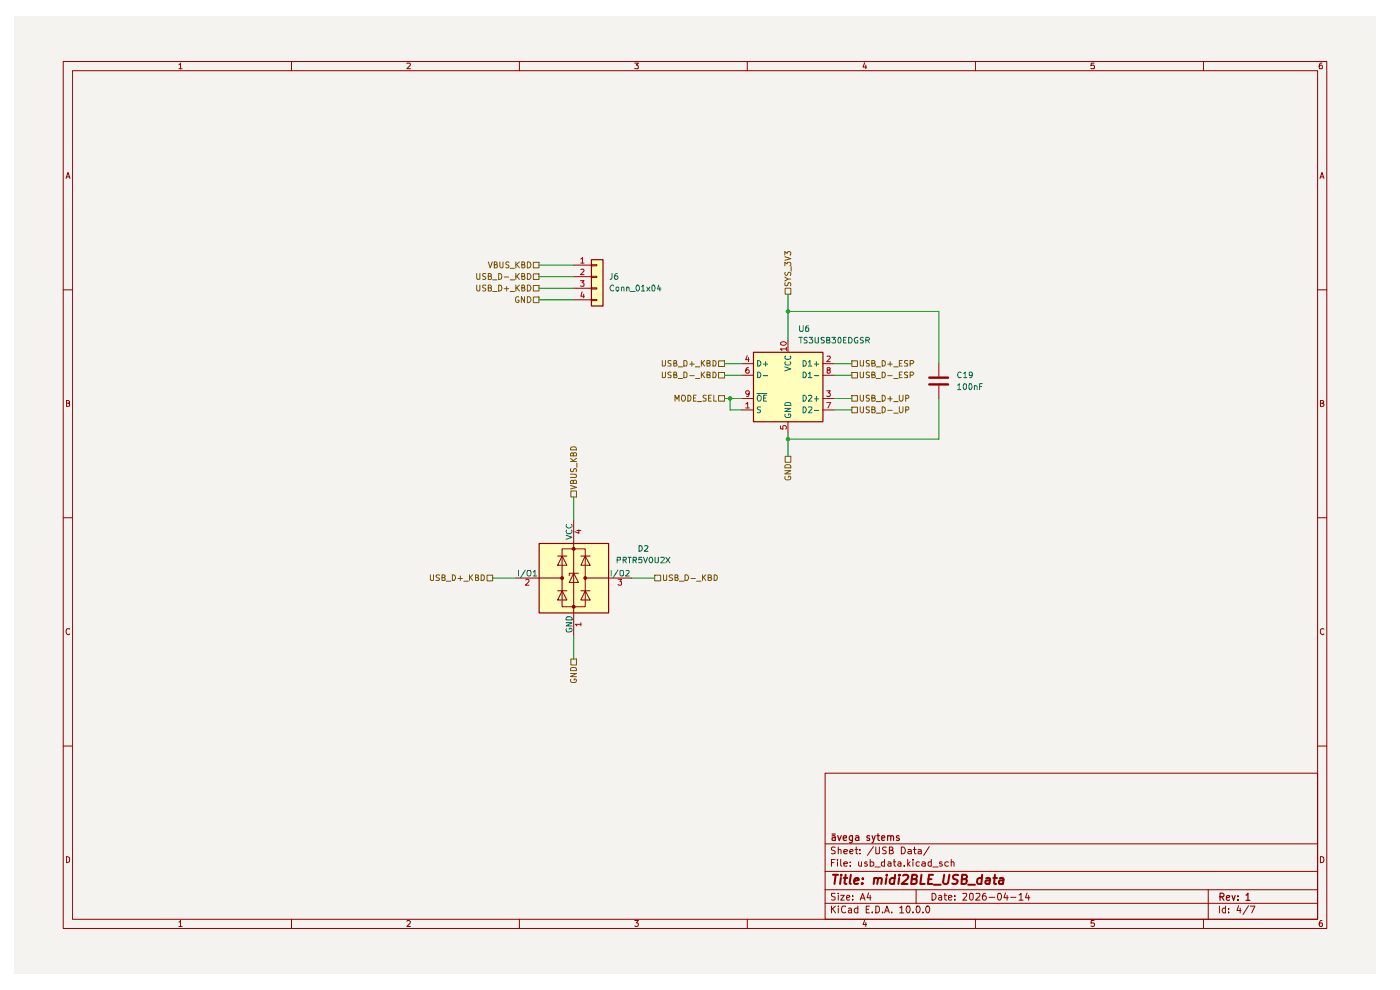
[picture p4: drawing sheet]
<svg xmlns="http://www.w3.org/2000/svg" width="297mm" height="210mm" viewBox="0 0 297 210" stroke-linecap="round" stroke-linejoin="round" font-family="sans-serif">
<path d="M3 3.4h288.9v203.2h-288.9z" fill="#f5f3ef"/>
<g fill="none" stroke="#910000" stroke-width=".21">
<path d="M13.4 13.1h268.1v183.8h-268.1zM15.4 15h264.1v180h-264.1zM38 13.7l.3-.3v1.2M38 14.6h.6M61.8 13.1v1.9M86.3 13.5l.6-.1 .2 .2-.1 .3-.7 .7h.8M110.2 13.1v1.9M134.7 13.4h.7l-.4 .4 .4 .3-.1 .5-.6-.1M158.5 13.1v1.9M183.4 13.3l-.3 .9h.7M183.7 13.8v.8M207 13.1v1.9"/>
<path d="M232.1 13.4h-.6l-.1 .6 .3-.2 .4 .1v.7l-.7-.1M255.3 13.1v1.9M280.5 13.4l-.5 .1-.1 .9v.2l.6-.1v-.5l-.1-.2-.5 .1v.2M14 37.9l.4-1.3 .5 1.3M14.1 37.5h.6M280 37.9l.5-1.3 .4 1.3M280.2 37.5h.6M13.4 61.5h2M279.5 61.5h2M14.1 85.5h.5l.2-.3-.3-.3h-.4v1.3l.7-.1v-.4l-.3-.2M280.1 85.5h.6l.1-.4-.7-.2v1.3h.5l.3-.4-.4-.3M13.4 109.8h2"/>
<path d="M279.5 109.8h2M14.8 133.4h-.5a.66 .66 0 0 0-.3 .8 .66 .66 0 0 0 .8 .3M280.9 133.4h-.5l-.3 .2v.7l.4 .3 .4-.1M13.4 158.3h2M279.5 158.3h2M175 164h104.5v31h-104.5zM175 179h104.5M177.2 179.8l-.6-.1-.2 .1v.5l.8 .3v.4h-.8M177.8 179.7v1.4M181.6 179.7v1.3l.4 .1M185.3 179.6l-1.3 1.9M185.8 179.7v1.3l.2 .1 .6-.1v-1.3"/>
<path d="M188 179.8l-.5-.1-.3 .2 .1 .4 .7 .3v.4h-.8M191.2 179.7a.73 .73 0 0 1 .9 .7 .73 .73 0 0 1-.9 .7zM194 179.7v1.2l.3 .2M197.1 179.6l-1.1 1.9M14.1 181.7h.2l.5 .3v.6l-.5 .4h-.2zM38 195.6l.3-.3v1.2M38 196.5h.6M61.8 195v1.9M86.3 195.4l.2-.1h.3l.3 .2-.1 .3-.7 .7h.8M110.2 195v1.9M134.7 195.3h.7l-.4 .5 .4 .2-.1 .4h-.6M158.5 195v1.9"/>
<path d="M175 191.6h104.5M175 188.7h104.5M175 184.8h104.5M176.4 192.2v1.4M176.4 183h.5M176.6 192.8l.6 .8M177.2 189.5l-.8 .1 .1 .5 .7 .2v.5l-.3 .1h-.5M177.2 182.3h-.8v1.4M177.2 192.2l-.8 .8M177.7 182.3v.2M177.7 182.8v.9M177.8 192.2v.1"/>
<path d="M177.8 189.5v.1M177.8 180.3l.5-.1 .1 .2v.7M177.8 189.9v1M177.8 192.6v1M178.3 189.9h.8l-.8 1h.8M178.3 182.3v1.3l.3 .1M179 183.2l.8-.1-.1-.2-.4-.1-.3 .2v.6l.3 .1h.4M179 180.7l.8-.2-.3-.3-.5 .2v.5l.3 .2 .4-.1M179.4 192.3l-.6-.1a.75 .75 0 0 0-.3 .9 .75 .75 0 0 0 .9 .5v-.1M179.6 190.4l.7-.1-.2-.4-.4 .1-.1 .7 .2 .2h.4M180 192.7h.5l.1 .9M180.3 180.7l.7-.2-.2-.3-.5 .2v.5l.2 .2 .4-.1"/>
<path d="M180.4 183.7h.1M180.4 182.9v.1M180.6 193l-.5 .1-.1 .2 .1 .3h.5M180.9 190.8v.1M180.9 190v.2M181.4 180.2h.6M182 192.7l-.4-.1-.4 .4 .2 .6h.6M182 192.2v1.4M182.2 182.8v.8l.2 .1h.3M182.4 181v.1M182.4 180.3v.1M182.5 190.9l.5-1.4 .5 1.4"/>
<path d="M182.7 190.5h.6M182.7 182.8v.9M183.4 195.3l-.3 .8h.7M183.7 195.7v.8M183.8 192.9h.5M183.9 182.9l-.3-.1-.2 .3 .1 .1h.3l.2 .4-.2 .1h-.4M184.3 189.4l-.4 1h.9M184.4 192.2h-.6v1.4h.6M184.6 182.9l.4-.1 .4 .3-.1 .6h-.7M184.6 182.3v1.4M184.6 189.9v1M185 193.5v.1"/>
<path d="M185.6 183.9h1.1M185.8 192.2h.5l.3 .3v.8l-.5 .3h-.3zM187.2 193.5v.1M187.7 193.6l.5-1.4 .5 1.4M187.7 182.9l-.4-.1-.3 .3 .1 .6h.6M187.7 182.3v1.4M187.8 193.2h.7M188.4 182.9l.4-.1 .2 .2v.7M188.7 180.4l.6-.1 .1-.4-.2-.2h-.5v1.4l.7-.1 .1-.3-.3-.3M189 183.1l-.6 .1-.1 .2 .2 .3h.5M189.2 193.5v.1M189.5 182.8h.5"/>
<path d="M189.7 182.3v1.3l.3 .1M190.5 182.9l.5-.1 .1 .2v.7M190.9 192.5l.4-.3v1.4M190.9 193.6h.8M191.1 183.1l-.6 .1v.2l.2 .3h.4M191.8 183.7h.1M192.4 192.3l.5-.1a1.1 1.1 0 0 1-.2 1.4l-.3-.1-.2-.4zM192.6 182.3v1.4M192.7 180.3l.4-.1 .2 .2v.7M192.7 183.2l.4 .5M193.1 182.8l-.5 .5M193.3 180.5l-.7 .3 .2 .3 .5-.1"/>
<path d="M193.7 193.5v.1M193.7 182.3v.2M193.7 182.8v.9M193.8 180.2h.5M194.3 188.7v2.9M194.5 192.2a.73 .73 0 0 1 .8 .5 .73 .73 0 0 1-.4 .9h-.1a.96 .96 0 0 1-.3-1.4zM194.8 180.3l.4-.1 .2 .2v.7M195 182.9l-.4-.1-.3 .3 .1 .6h.6M195.4 180.5l-.6 .2v.3h.6M195.6 182.9l.4-.1 .3 .2v.7M195.8 193.5v.1M196.3 183.1l-.7 .1-.1 .2 .3 .3h.5"/>
<path d="M196.6 192.2h.5a1.1 1.1 0 0 1-.2 1.4 .87 .87 0 0 1-.3-1.4zM197.6 182.9l-.5-.1-.2 .3 .1 .6h.6M197.6 182.3v1.4M197.7 189.5h.5a.79 .79 0 0 1 .3 .9 .79 .79 0 0 1-.8 .5zM197.9 183.9h1.1M199.2 190h.5l.1 .9M199.8 190.3h-.5l-.2 .3 .2 .3h.5M199.8 182.9h-.5v.3l.5 .1 .1 .3-.2 .1h-.4M200.3 189.9h.6M200.4 189.5v1.2l.5 .2M201.2 190.4l.8-.1-.1-.3-.4-.1-.3 .3 .1 .7h.6M201.2 182.9l-.4-.1-.4 .3 .1 .6h.7"/>
<path d="M201.8 182.9l.4-.1 .2 .2v.7M201.8 182.3v1.4M202.6 190.8v.1M202.6 190v.2M204.3 189.6l.6-.1 .2 .3-.1 .3-.7 .8h.8M205.8 189.6l.5-.1 .2 .3v.8l-.4 .3-.4-.3zM207 195v1.9M207 189.6l.7-.1 .2 .3-.9 1.1h.9M209.1 189.5a.57 .57 0 0 0-.7 .6v.5l.2 .3h.4l.2-.1v-.5l-.2-.3-.6 .3M209.8 190.3h1.2M211.7 189.6l.1-.1a.75 .75 0 0 1 .7 .6 .75 .75 0 0 1-.4 .8 .91 .91 0 0 1-.4-1.3zM213.3 189.4l-.3 1h.9"/>
<path d="M213.6 189.9v1M214.4 190.3h1.1M216.2 189.8l.4-.3v1.4M216.2 190.9h.8M217.9 189.4l-.4 1h1M218.2 189.9v1M232.1 195.3h-.6l-.1 .5h.7v.6h-.7M255.3 195v1.9M256.3 188.7v6.3M258.7 192.2v1.4M260 192.7l-.5-.1a.6 .6 0 0 0 0 1h.5M260 192.2v1.4"/>
<path d="M260.6 193.5v.1M260.6 192.7v.2M262.8 192.1l-.4 1h.9M263.1 192.6v1M264.9 192.1l-1.2 1.9M265.2 192.2h1l-.7 1.4M280.1 181.7a.65 .65 0 0 1 .8 .6 .65 .65 0 0 1-.8 .7zM280.5 195.3a.72 .72 0 0 0-.6 .5 .72 .72 0 0 0 .2 .7l.4-.1v-.6h-.4l-.2 .2"/>
</g>
<g fill="none" stroke="#910000" stroke-width=".25">
<path d="M176.5 177.3h.6l.1 1M176.5 176.9h.7M177.2 177.7l-.7 .1v.4h.7M177.7 177.3l.3 1 .5-1M178.9 177.8l.7-.1v-.4h-.5l-.2 .2 .1 .7h.6M180.8 177.3v1.1l-.2 .4-.4-.1M180.8 177.3h-.4l-.2 .3v.4l.2 .3 .4-.1M181.5 177.3h.6l.1 1M182.2 177.7h-.5l-.3 .2 .3 .4 .5-.1M184.5 177.3h-.4l-.2 .2 .2 .3 .4 .1v.3h-.6M185 177.3l.3 1M185.7 177.3l-.5 1.3-.2 .2"/>
<path d="M186 177.3h.6M186.3 176.8v1.2l.3 .3M187 177.8l.7-.1-.1-.4h-.4l-.2 .2 .1 .7h.5M188.3 177.4l.1-.1a.36 .36 0 0 1 .6 .2v.8M188.3 177.3v1M189 177.5v-.2a.36 .36 0 0 1 .6 .2v.8M190.7 177.3a.35 .35 0 0 0-.3 0 .35 .35 0 0 0-.2 .3l.6 .4-.2 .3-.4-.1M258.8 190.2h.7l.2-.2-.1-.4-.3-.1h-.5v1.5M259.2 190.2l.5 .8M260.2 190.5l.7-.2v-.3h-.5l-.2 .2 .1 .7h.6M261.4 190l.3 1 .3-1M262.6 190.8v.2"/>
<path d="M262.6 190v.2M264.3 189.9h.2l.2-.4v1.5M264.3 191h.9"/>
</g>
<g fill="none" stroke="#910000" stroke-width=".42">
<path d="M176.7 185.6h1.1M177.3 185.6l-.3 1.9M178.4 186.2l-.2 1.3M178.5 185.6l-.1 .1 .2-.1h-.1l-.1 .1M179 186.2h.7M179.4 185.6l-.3 1.7 .5 .2M180.5 185.6l-.3 1.7 .3 .2M181.3 186.8l.9-.1-.1-.4a.6 .6 0 0 0-.8 .2v.9h.7M183 187.3v.1h-.2l.2-.1-.1 .2M183 186.3v.2M185.4 186.4l.4-.2 .4 .1-.1 1.2M185.5 186.2l-.2 1.3"/>
<path d="M186.3 186.5a.47 .47 0 0 1 .4-.3 .47 .47 0 0 1 .4 .3l-.2 1M188 186.2l-.1 1.3M188.1 185.6v.1M189.8 186.3a.72 .72 0 0 0-1 .3v.7l.3 .2 .5-.1M189.9 185.6l-.3 1.9M190.7 186.2l-.1 1.3M190.8 185.6h-.1h.2h-.1l-.1 .1M191.6 185.7l.8-.1 .2 .1 .1 .4-.2 .3-1.2 1.1h1.2M193.5 186.5l.8-.1 .3-.5-.1-.2-.3-.1h-.7l-.2 1.9h.7l.4-.2 .1-.6-.5-.2M195.5 185.6l-.3 1.9h1M196.9 186.5h.7M197.9 185.6h-.8l-.3 1.9h1"/>
<path d="M198.1 187.7h1.5M200.3 185.6l-.2 1.5 .3 .4 .7-.2 .3-1.7M203.3 185.6a.79 .79 0 0 0-1.1 .3l.1 .5 .7 .3 .2 .2-.3 .5h-.9M204 186.5l.9-.1 .2-.3v-.4l-.3-.1h-.7l-.1 1.9h.6l.4-.2 .1-.5-.4-.3M205.4 187.7h1.4M208.3 186.3a.65 .65 0 0 0-1 .3v.7a.64 .64 0 0 0 .9 .1M208.4 185.6l-.2 1.9M209.2 186.3h.8l-.1 1.2M210.1 186.7l-1 .1-.1 .2 .1 .4h.8M210.7 186.2h.8M211.1 185.6l-.2 1.8 .4 .1M212.1 186.3h.7v1.2"/>
<path d="M212.8 186.7h-.6l-.3 .3v.4h.9"/>
</g>
<g fill="#ffb">
<path d="M159.8 74.7h14.7v14.7h-14.7z"/>
<path d="M114.3 115.2h14.8v14.8h-14.8z"/>
<path d="M125.4 55h2.5v9.9h-2.5z"/>
</g>
<path d="M180.7 79h1.2v1.2h-1.2z" fill="#f5f3ef"/>
<path d="M180.7 79h1.2v1.2h-1.2zM182.5 78.9v1l.2 .2 .5-.1v-1.1M184.4 79h-.6v.3l.6 .5v.3h-.6M184.9 79.5h.5l.2-.2-.1-.3-.6-.1v1.2h.6l.2-.3-.3-.3M187.1 78.9a.66 .66 0 0 1 .7 .5 .66 .66 0 0 1-.2 .7h-.5zM188.3 79.7h1M190.8 79.5h.4M191.4 78.9h-.6v1.2h.6M192.6 79h-.7v.3l.7 .5-.1 .3h-.6M193.1 79.6h.5l.2-.3v-.3l-.7-.1v1.2M185.9 80.3h.9M189.6 80.3h.9" fill="none" stroke="#765500" stroke-width=".21"/>
<path d="M180.7 76.6h1.2v1.1h-1.2z" fill="#f5f3ef"/>
<g fill="none" stroke="#765500" stroke-width=".21">
<path d="M180.7 76.6h1.2v1.1h-1.2zM182.5 76.5v1l.2 .2 .5-.1v-1.1M184.4 76.6h-.6v.3l.6 .4v.4h-.6M184.9 77.1h.5l.2-.3-.1-.2-.6-.1v1.2h.6l.2-.4-.3-.2M185.9 77.8h.9M187.1 76.5a.66 .66 0 0 1 .7 .4 .66 .66 0 0 1-.2 .8h-.5zM188.3 77.2h1M188.8 76.7v1M189.6 77.8h.9M190.8 77.1h.4M191.4 76.5h-.6v1.2h.6M192.6 76.6h-.7v.3l.7 .4-.1 .4h-.6"/>
<path d="M193.1 77.1h.5l.2-.2v-.3l-.7-.1v1.2"/>
</g>
<path d="M197.1 80.1h4M197.1 81.5h4" fill="none" stroke="#910000" stroke-width=".51"/>
<path d="M199.2 77.1v2.8M199.2 81.8v2.7" fill="none" stroke="#910000" stroke-width=".21"/>
<path d="M180.7 83.9h1.2v1.2h-1.2z" fill="#f5f3ef"/>
<path d="M180.7 83.9h1.2v1.2h-1.2zM182.5 83.8v1.1l.2 .2 .5-.2v-1.1M184.4 83.9h-.6v.4l.6 .2v.2l-.2 .4-.4-.1M184.9 84.4l.6-.1v-.4l-.6-.1v1.3h.6l.2-.4-.3-.3M185.9 85.2h.9M187.1 83.8a.64 .64 0 0 1 .7 .7 .64 .64 0 0 1-.7 .6zM188.3 84.6h1M188.8 84.1v1M189.6 85.2h.9M190.8 83.8v1.1l.2 .2h.3l.3-.2v-1.1M192.1 84.5h.5l.2-.2-.1-.4-.6-.1v1.3" fill="none" stroke="#765500" stroke-width=".21"/>
<path d="M180.7 86.4h1.2v1.2h-1.2z" fill="#f5f3ef"/>
<path d="M180.7 86.4h1.2v1.2h-1.2zM182.5 86.3v1l.2 .3 .5-.2v-1.1M184.4 86.4h-.6v.4l.6 .2v.1l-.2 .5-.4-.1M184.9 86.9l.6-.1v-.4l-.6-.1v1.3h.6l.2-.5-.3-.2M185.9 87.6h.9M187.1 86.3a.64 .64 0 0 1 .7 .6 .64 .64 0 0 1-.7 .7zM188.3 87.1h1M189.6 87.6h.9M190.8 86.3v1l.2 .3h.3l.3-.3v-1M192.1 87h.5l.2-.3-.1-.3-.6-.1v1.3" fill="none" stroke="#765500" stroke-width=".21"/>
<path d="M159.8 74.7h14.8v14.8h-14.8z" fill="none" stroke="#910000" stroke-width=".25"/>
<path d="M157.3 77.1h2.5M157.3 79.6h2.5M167.2 72.2v2.5M174.5 77.1h2.5M174.5 79.6h2.5M157.3 87h2.5M157.3 84.5h2.5M167.2 89.4v2.5M174.5 87h2.5M174.5 84.5h2.5" fill="none" stroke="#910000" stroke-width=".21"/>
<g fill="none" stroke="#b90000" stroke-width=".21">
<path d="M158.5 75.5l-.3 .8h.8M158.8 78a.55 .55 0 0 0-.6 .5l.1 .6 .4 .1 .3-.3v-.2l-.3-.3h-.3l-.2 .3M158.8 75.9v.8M165.6 72.7a.71 .71 0 0 1 1.2 .2 .69 .69 0 0 1-.6 .4 .69 .69 0 0 1-.6-.5zM166.8 74h-1.2l.3 .4M166.8 73.7v.7M175.5 75.6l.6-.1v.4l-.7 .8h.7M175.6 78.5l-.1-.4 .6-.1v.4l-.6 .2v.5l.4 .1a.35 .35 0 0 0 .3-.4 .35 .35 0 0 0-.3-.3M158.2 85.7l.4-.3v1.1M158.2 86.5h.8M159 83.4l-.3 .3h-.3l-.2-.3v-.3l.2-.2h.4a.91 .91 0 0 1-.1 1.2h-.3M165.6 90.4v.5l.6 .1-.1-.6 .1-.1h.4l.2 .2v.4l-.1 .1"/>
<path d="M175.4 82.9h.7l-.4 .4 .4 .3v.5l-.7-.1M175.4 85.4h.8l-.6 1.1"/>
</g>
<g fill="none" stroke="#006665" stroke-width=".21">
<path d="M160.7 76.5a.66 .66 0 0 1 .7 .4 .66 .66 0 0 1-.2 .8h-.5zM160.7 78.9a.66 .66 0 0 1 .7 .5 .66 .66 0 0 1-.2 .7h-.5zM161.9 77.2h.9M161.9 79.7h.9M162.4 76.7v1M166.5 77.8l1.3 .4-1.3 .5M166.7 76.7l-.2 .3a.65 .65 0 0 0 .6 .5 .65 .65 0 0 0 .7-.5l-.2-.3M166.7 75.5l-.2 .4 .3 .3 .8-.1 .2-.2-.2-.4M170.4 76.5a.66 .66 0 0 1 .6 .4 .66 .66 0 0 1-.2 .8h-.4zM170.4 78.9a.66 .66 0 0 1 .6 .5 .66 .66 0 0 1-.2 .7h-.4zM171.5 76.8l.3-.3v1.2M171.5 79.3l.3-.4v1.2"/>
<path d="M171.5 77.7h.7M172.8 77.2h.9M172.8 79.7h.9M173.2 76.7v1M160.6 83.5h2.1M160.9 83.8l.5 .2a.79 .79 0 0 1-.2 1.1h-.3a.86 .86 0 0 1 0-1.3zM161.3 86.4h-.6v.4l.5 .2 .1 .3-.2 .3-.5-.1M162 84.4h.4M162.6 83.8h-.6v1.3h.6M166.5 86.6h1.3l-1.3 .7h1.3M166.6 87.9l-.1 .3 .3 .4 .8-.1 .2-.3-.1-.3-.4-.1v.3M166.6 85.5l.2-.1h.6l.4 .3v.3h-1.3z"/>
<path d="M170.4 83.8a.64 .64 0 0 1 .7 .7 .64 .64 0 0 1-.7 .6zM170.4 86.3a.64 .64 0 0 1 .7 .6 .64 .64 0 0 1-.7 .7zM171.5 83.9l.5-.1 .2 .3-.7 1h.7M171.5 86.4l.5-.1 .2 .2-.7 1.1h.7M171.5 80.1h.7M172.8 84.6h.9M172.8 87.1h.9M173.2 84.1v1"/>
</g>
<path d="M166.6 61.1h1.2v1.3h-1.2z" fill="#f5f3ef"/>
<path d="M166.5 58.8l.7 .4-.7 .4M166.5 56.4v-.8l.5 .4 .1-.4h.5l.2 .2v.4l-.2 .2M166.5 54.5l1.3 .4-1.3 .3M166.5 54.1v-.7l.5 .4 .1-.4h.4l.3 .2v.3l-.2 .2M166.6 60l-.1 .4 .2 .2h.4l.2-.6h.3l.2 .2-.1 .4M166.6 57.8l-.1 .4 .2 .2 .4-.1 .2-.5h.3l.2 .1-.1 .5M167.2 59.2h.6M167.8 56.6v.9M166.6 61.1h1.2v1.3h-1.2z" fill="none" stroke="#765500" stroke-width=".21"/>
<path d="M166.6 96.8h1.2v1.3h-1.2z" fill="#f5f3ef"/>
<path d="M166.5 99.8h1.3l-1.3 .7h1.3M166.6 96.8h1.2v1.3h-1.2zM166.6 98.7l.2-.1h.6l.4 .3v.3h-1.3zM166.6 101.1l-.1 .3 .3 .4h.6l.3-.2 .1-.3-.2-.3h-.3v.3" fill="none" stroke="#765500" stroke-width=".21"/>
<path d="M138.9 122h1.3v1.2h-1.3z" fill="#f5f3ef"/>
<g fill="none" stroke="#765500" stroke-width=".21">
<path d="M138.9 122h1.3v1.2h-1.3zM140.8 121.9v1.2h.5l.1-.1v-1.1M142.7 122h-.7l-.1 .3 .6 .3 .2 .4-.2 .1h-.6M143.2 122.5h.4l.2-.1v-.4l-.6-.1v1.2h.6l.1-.3-.3-.3M144.1 123.3h1M145.3 121.9a.66 .66 0 0 1 .7 .4 .66 .66 0 0 1-.2 .8h-.5zM146.6 122.7h.9M147.8 123.3h.9M149 121.9v1.2M149.2 122.4l.5 .7M149.7 121.9l-.7 .7M150.2 122.5l.6-.1v-.4l-.6-.1v1.2h.6l.2-.3-.3-.3"/>
<path d="M151.5 121.9a.66 .66 0 0 1 .7 .5 .66 .66 0 0 1-.3 .7h-.4z"/>
</g>
<path d="M121.1 104.2h1.2v1.2h-1.2z" fill="#f5f3ef"/>
<path d="M121 97.9h1.3M121 97.2l.8 .7M121.1 99.4l-.1 .4 .3 .3 .3-.1 .2-.6h.3l.2 .2-.1 .5M121.2 94.8h.9l.2 .6h-1.3zM121.6 96.3l.2-.3h.3l.2 .2v.5h-1.3v-.4l.3-.3 .3 .2v.5M122.3 97.2l-.7 .5M122.4 98.2v1M121 103l1.3 .4-1.3 .3M121 100.6h1l.3 .3-.2 .4h-1.1M121.1 104.2h1.2v1.2h-1.2zM121.6 102.1l.2-.2h.3l.2 .1v.5h-1.3v-.4l.3-.2 .3 .1v.5" fill="none" stroke="#765500" stroke-width=".21"/>
<path d="M113.1 60.6h1.2v1.1h-1.2z" fill="#f5f3ef"/>
<g fill="none" stroke="#765500" stroke-width=".21">
<path d="M101.1 60.5v1l.3 .2 .4-.1v-1.1M103.1 60.6l-.5-.1-.2 .1v.4l.7 .4-.3 .3h-.4M103.6 61.1h.4l.3-.4-.3-.2h-.4v1.2h.5l.2-.1v-.4l-.3-.1M104.5 61.8h.9M105.8 60.5a.64 .64 0 0 1 .7 .6 .64 .64 0 0 1-.7 .6zM107 61.2h.9M107.5 60.8v.9M108.2 61.8h1M109.4 60.5v1.2M109.6 61l.6 .7M110.2 60.5l-.8 .7M110.7 61.1l.6-.1v-.4l-.2-.1h-.4v1.2h.6l.1-.4-.3-.2"/>
<path d="M111.9 60.5a.65 .65 0 0 1 .8 .6 .65 .65 0 0 1-.8 .6zM113.1 60.6h1.2v1.1h-1.2z"/>
</g>
<path d="M113.1 58.1h1.2v1.2h-1.2z" fill="#f5f3ef"/>
<g fill="none" stroke="#765500" stroke-width=".21">
<path d="M101.1 58v1l.3 .3 .4-.2v-1.1M103.1 58.1l-.5-.1-.2 .2v.3l.7 .4-.3 .4-.4-.1M103.6 58.6h.4l.3-.3-.3-.3h-.4v1.3h.5l.2-.2v-.3l-.3-.2M104.5 59.4h.9M105.8 58a.64 .64 0 0 1 .7 .6 .64 .64 0 0 1-.7 .7zM107 58.8h.9M108.2 59.4h1M109.4 58v1.3M109.6 58.5l.6 .8M110.2 58l-.8 .8M110.7 58.6l.6-.1v-.3l-.2-.2h-.4v1.3l.6-.1 .1-.3-.3-.3M111.9 58a.65 .65 0 0 1 .8 .6 .65 .65 0 0 1-.8 .7z"/>
<path d="M113.1 58.1h1.2v1.2h-1.2z"/>
</g>
<path d="M113.1 63h1.2v1.2h-1.2z" fill="#f5f3ef"/>
<path d="M110 63l-.1-.1a.64 .64 0 0 0-.6 .6 .64 .64 0 0 0 .5 .7l.3-.2v-.3h-.3M111.3 62.9v1.3l-.7-1.3v1.3M111.9 62.9a.65 .65 0 0 1 .7 .7 .65 .65 0 0 1-.7 .6zM113.1 63h1.2v1.2h-1.2z" fill="none" stroke="#765500" stroke-width=".21"/>
<path d="M113.1 55.6h1.2v1.2h-1.2z" fill="#f5f3ef"/>
<path d="M103.6 55.6l.4 1.2 .4-1.2M104.9 56.1h.5v-.4l-.5-.1v1.2h.4l.2-.4-.3-.3M106 55.6v1l.3 .2 .4-.1v-1.1M108 55.6h-.5l-.2 .1v.4l.6 .1 .1 .3-.3 .3-.4-.1M108.2 56.9h1M109.4 55.6v1.2M109.6 56.1l.6 .7M110.2 55.6l-.8 .6M110.7 56.1h.6v-.4l-.2-.1h-.4v1.2l.6-.1 .1-.3-.3-.3M111.9 55.6a.65 .65 0 0 1 .7 .6 .65 .65 0 0 1-.7 .6zM113.1 55.6h1.2v1.2h-1.2z" fill="none" stroke="#765500" stroke-width=".21"/>
<path d="M152.4 76.6h1.3v1.1h-1.3z" fill="#f5f3ef"/>
<g fill="none" stroke="#765500" stroke-width=".21">
<path d="M140.5 76.5l.1 1.2h.4l.2-.2v-1M142.4 76.6l-.5-.1-.2 .2 .1 .3 .6 .2v.4l-.7 .1M143 77.1l.5-.1v-.4l-.5-.1v1.2h.5l.1-.4-.3-.2M143.9 77.8h.9M145.1 76.5h.3l.3 .2v.7l-.1 .3h-.5zM146.3 77.2h1M146.8 76.7v1M147.5 77.8h1M148.8 76.5v1.2M149 77l.5 .7M149.5 76.5l-.7 .6M150 77.1h.4l.3-.3-.1-.2-.6-.1v1.2h.6l.1-.6h-.3"/>
<path d="M151.2 76.5a.66 .66 0 0 1 .7 .4 .66 .66 0 0 1-.2 .8h-.5zM152.4 76.6h1.3v1.1h-1.3z"/>
</g>
<path d="M152.4 79h1.3v1.2h-1.3z" fill="#f5f3ef"/>
<g fill="none" stroke="#765500" stroke-width=".21">
<path d="M140.5 78.9l.1 1.2h.4l.2-.2v-1M142.4 79l-.5-.1-.2 .3 .1 .2 .6 .3v.3l-.7 .1M143 79.5l.5-.1v-.4l-.5-.1v1.2h.5l.1-.3-.3-.3M145.1 78.9h.3l.3 .3v.7l-.1 .2h-.5zM146.3 79.7h1M148.8 78.9v1.2M149 79.4l.5 .7M149.5 78.9l-.7 .7M150 79.5h.4l.3-.2-.1-.3-.6-.1v1.2h.6l.1-.5-.3-.1M151.2 78.9a.66 .66 0 0 1 .7 .5 .66 .66 0 0 1-.2 .7h-.5zM152.4 79h1.3v1.2h-1.3zM143.9 80.3h.9"/>
<path d="M147.5 80.3h1"/>
</g>
<path d="M152.4 83.9h1.3v1.2h-1.3z" fill="#f5f3ef"/>
<path d="M143.2 85.1v-1.3l.4 .9 .5-.9v1.3M144.8 83.8a.46 .46 0 0 1 .6 .5l-.2 .7-.4 .1a.86 .86 0 0 1 0-1.3zM145.9 83.8a.64 .64 0 0 1 .7 .7 .64 .64 0 0 1-.7 .6zM147.1 84.4h.4M147.7 83.8h-.6v1.3h.6M147.9 85.2h1M149.8 83.9h-.6v.4l.5 .2 .1 .4-.2 .2-.5-.1M150.3 84.4h.4M150.9 83.8h-.6v1.3h.6M151.4 83.8v1.3h.6M152.4 83.9h1.3v1.2h-1.3z" fill="none" stroke="#765500" stroke-width=".21"/>
<path d="M103.3 122h1.2v1.2h-1.2z" fill="#f5f3ef"/>
<g fill="none" stroke="#765500" stroke-width=".21">
<path d="M91.3 121.9l.1 1.2 .6-.1v-1.1M93.3 122h-.7l-.1 .3 .6 .3 .2 .4-.2 .1h-.6M93.8 122.5h.4l.2-.2v-.3l-.6-.1v1.2h.6v-.5l-.2-.1M94.7 123.3h.9M96 121.9a.66 .66 0 0 1 .6 .5 .66 .66 0 0 1-.2 .7h-.4zM97.1 122.7h1M97.7 122.2v.9M98.4 123.3h.9M99.6 121.9v1.2M99.8 122.4l.5 .7M100.3 121.9l-.7 .7M100.9 122.5l.5-.1 .1-.4-.6-.1v1.2h.6l.1-.3-.4-.3"/>
<path d="M102.1 121.9h.3l.3 .3v.7l-.1 .2h-.5zM103.3 122h1.2v1.2h-1.2z"/>
</g>
<path d="M121.1 139.8h1.2v1.3h-1.2z" fill="#f5f3ef"/>
<path d="M121.1 139.8h1.2v1.3h-1.2zM121 142.8h1.3l-1.3 .7h1.3M121.1 144.1v.5l.3 .2h.6l.2-.2 .1-.3-.2-.3h-.3v.3M121.1 141.7l.3-.1h.6l.2 .1 .1 .6h-1.3z" fill="none" stroke="#765500" stroke-width=".21"/>
<path d="M114.4 115.3h14.7v14.7h-14.7z" fill="none" stroke="#910000" stroke-width=".25"/>
<path d="M119.2 116.4h5v12.3h-5zM119.2 118l1.1 1.9h-2zM119.2 125.3l1.1 2h-2z" fill="none" stroke="#910000" stroke-width=".21"/>
<path d="M119 122.4h.4v.4h-.4z" fill="#910000"/>
<path d="M118.3 118h2M114.3 122.6h4.9M118.3 125.3h2M119 122.4h.4v.4h-.4zM121.7 121.6l1 1.9h-1.9z" fill="none" stroke="#910000" stroke-width=".21"/>
<path d="M121.5 116.2h.4v.5h-.4z" fill="#910000"/>
<path d="M121.5 116.2h.4v.5h-.4z" fill="none" stroke="#910000" stroke-width=".21"/>
<path d="M121.5 128.5h.4v.4h-.4z" fill="#910000"/>
<path d="M121.7 115.2v14.8M123.2 118h2M121.5 128.5h.4v.4h-.4zM122.7 121.6h-1.9v.5M123.2 125.3h2M124.2 122.6h4.9" fill="none" stroke="#910000" stroke-width=".21"/>
<path d="M124 122.4h.4v.4h-.4z" fill="#910000"/>
<g fill="none" stroke="#910000" stroke-width=".21">
<path d="M121.7 56.2h3.7M121.7 58.7h3.7M125.4 56.1h1.2v.3h-1.2zM125.4 58.6h1.2v.3h-1.2zM121.7 61.1h3.7M121.7 63.6h3.7M125.4 61.1h1.2v.2h-1.2zM125.4 63.5h1.2v.3h-1.2zM121.7 110.3v4.9M124.2 118l1 1.9h-2zM109.4 122.6h4.9M121.7 130v4.9"/>
<path d="M124 122.4h.4v.4h-.4zM124.2 125.3l1 2h-2zM129.1 122.6h4.9"/>
</g>
<path d="M123.1 59.5h.8l-.4 .5 .4 .2-.1 .5-.7-.1M123.2 55l.4-.4v1.2M123.2 57.2l.4-.1 .3 .3-.8 .9h.8M123.2 55.8h.7M123.5 61.9l-.3 .9h.8M123.8 62.4v.8M122.4 112.5h.8M122.8 112.4v.7l-.8-.3M111.5 123l.2-.1 .4 .1 .1 .4-.7 .7h.7M123.2 132.4h-1.2l.4 .4M123.2 132.1v.7M131.1 122.9h.8l-.4 .5 .4 .1v.5l-.2 .1-.6-.1" fill="none" stroke="#b90000" stroke-width=".21"/>
<g fill="none" stroke="#006665" stroke-width=".21">
<path d="M120.1 113.6l1.3 .4-1.3 .4M120.2 112.5l-.1 .3 .2 .4h.7l.4-.4-.2-.3M120.2 111.3a.58 .58 0 0 0 .5 .7 .58 .58 0 0 0 .6-.7h-.1M110 121v1.2M111.5 120.9l-1.1 1.6M113.1 121.3l.4-.3v1.2M113.1 122.2h.7M120.1 132.1h1.3l-1.3 .7h1.3M120.2 133.4a.46 .46 0 0 0 .1 .6h.7l.3-.1 .1-.4-.2-.2h-.4v.2M120.2 131l.1-.2h.7l.3 .2 .1 .5h-1.3zM129.7 121v1.2M131.1 120.9l-1 1.6"/>
<path d="M131.5 121.2l.2-.2h.4l.2 .2v.8l-.3 .2-.5-.2zM132.8 121.1l.6-.1 .1 .3-.8 .9h.8"/>
<circle cx="112.2" cy="121.6" r=".57"/>
</g>
<path d="M125.5 55.1h2.4v9.8h-2.4z" fill="none" stroke="#910000" stroke-width=".25"/>
<g fill="none" stroke="#090" stroke-width=".21">
<path d="M114.3 56.2h7.4M114.3 58.7h7.4M114.3 63.6h7.4M114.3 61.1h7.4M153.7 77.1h3.6M153.7 79.6h3.6M167.2 66.1h32v11M167.2 62.4v9.8M177 77.1h3.7M177 79.6h3.7M153.7 84.5h3.6M154.9 84.5v2.5h2.4"/>
<path d="M167.2 91.9v4.9M177 84.5h3.7M177 87h3.7M199.2 84.5v8.6h-32M121.7 105.4v4.9M104.5 122.6h4.9M121.7 134.9v4.9M134 122.6h4.9"/>
</g>
<g fill="#090">
<circle cx="154.9" cy="84.5" r=".47"/>
<circle cx="167.2" cy="66.1" r=".47"/>
<circle cx="167.2" cy="93.1" r=".47"/>
</g>
<g fill="none" stroke="#006665" stroke-width=".21">
<path d="M129.8 58v.9l-.4 .4M130.9 58l-.4 .2-.2 .8 .3 .3h.2l.3-.3-.2-.5h-.4l-.2 .3M130.2 60.6l-.2-.1a.64 .64 0 0 0-.6 .6 .64 .64 0 0 0 .6 .6l.2-.1M130.8 61h.5v.6l-.2 .1-.4-.2zM131.9 61l.3-.1 .2 .2v.6M131.9 60.9v.8M133 61l.3-.1 .2 .2v.6M133 60.9v.8M133.7 61.8h1M135.1 60.6a.61 .61 0 0 1 .7 .4 .61 .61 0 0 1-.5 .7 .71 .71 0 0 1-.2-1.1zM136.1 60.8h.2l.1-.3v1.2M136.1 61.7h.7"/>
<path d="M137.2 60.9l.7 .8M137.9 60.9l-.7 .8M138.3 60.7l.2-.2a.68 .68 0 0 1 .5 .6 .68 .68 0 0 1-.5 .6l-.2-.2zM139.7 60.5l-.2 .8h.7M140 60.9v.8M169.5 71.6h.7M169.6 69.1v1l.2 .2h.4l.2-.2v-1M169.9 71.6v1.1M171.2 71.6h-.6v.5a.47 .47 0 0 1 .5 .1 .47 .47 0 0 1 0 .5h-.5M171.5 69.1l-.4 .1-.2 .9 .1 .2 .6-.1v-.5l-.2-.2h-.3l-.2 .3M171.7 71.6h.7l-.4 .4 .4 .2-.1 .5h-.6M172.9 71.6v1l.2 .1h.5v-1.1"/>
<path d="M174.9 71.6h-.7v.4l.7 .4-.1 .3h-.6M175.4 72.2h.4l.3-.3-.1-.3h-.6v1.1h.6l.1-.5h-.3M176.5 71.6h.7l-.4 .4 .4 .2v.5h-.7M177.8 71.6h.4a.86 .86 0 0 1 .1 1.1h-.5zM178.9 72.2h.5M179.5 71.6h-.6v1.1h.6M180 71.6a.66 .66 0 0 1 .8 .3 .66 .66 0 0 1-.3 .8h-.5zM182 71.6a.61 .61 0 0 0-.8 .4 .61 .61 0 0 0 .3 .7h.5v-.5h-.2M183.2 71.6h-.6v.5a.47 .47 0 0 1 .4 .1 .47 .47 0 0 1 .1 .5h-.6M183.7 72.2h.6l.1-.2v-.4h-.7v1.1M184 72.2l.4 .5M203.9 79a.61 .61 0 0 0-.8 .3 .61 .61 0 0 0 .3 .8l.5-.1"/>
<path d="M204.4 79.3l.4-.4v1.2M206.3 79.4l-.3 .3-.4-.1v-.6l.4-.1 .3 .3-.2 .8-.4 .1M203.2 81.7l.3-.3v1.2M203.2 82.6h.6M204.4 81.5l.4-.1 .2 .2v.8l-.2 .2-.4-.1zM204.4 80.1h.7M205.6 81.5l.3-.1a.78 .78 0 0 1-.1 1.2l-.3-.5zM206.7 81.9l.3-.1 .3 .2v.6M206.7 81.8v.8M207.8 82h.4M208.4 81.4h-.6v1.2M130.9 118.8h.6l.1-.5-.7-.1v1.2"/>
<path d="M132.2 118.8h.6v-.6h-.6v1.2M132.5 118.8l.4 .6M133.2 118.2h.7M133.6 118.2v1.2M134.3 118.8h.6l.1-.5-.7-.1v1.2M134.7 118.8l.3 .6M135.6 115.8h.4a.66 .66 0 0 1 .2 .7 .66 .66 0 0 1-.6 .4zM136.2 118.2h-.6l-.1 .6 .2-.2h.3l.2 .2v.5h-.7M136.5 118.2l.4 1.2 .5-1.2M136.8 115.8h.5l.1 .3-.7 .8h.7M137.9 118.2h.1a.62 .62 0 0 1 .5 .6 .62 .62 0 0 1-.5 .6 .84 .84 0 0 1-.1-1.2zM139 118.2l.1 1.1a.36 .36 0 0 0 .6-.2v-.9"/>
<path d="M140.2 118.3l.6-.1 .1 .2-.1 .3-.6 .7h.7M141.3 118.2l.8 1.2M142.1 118.2l-.8 1.2"/>
</g>
</svg>
